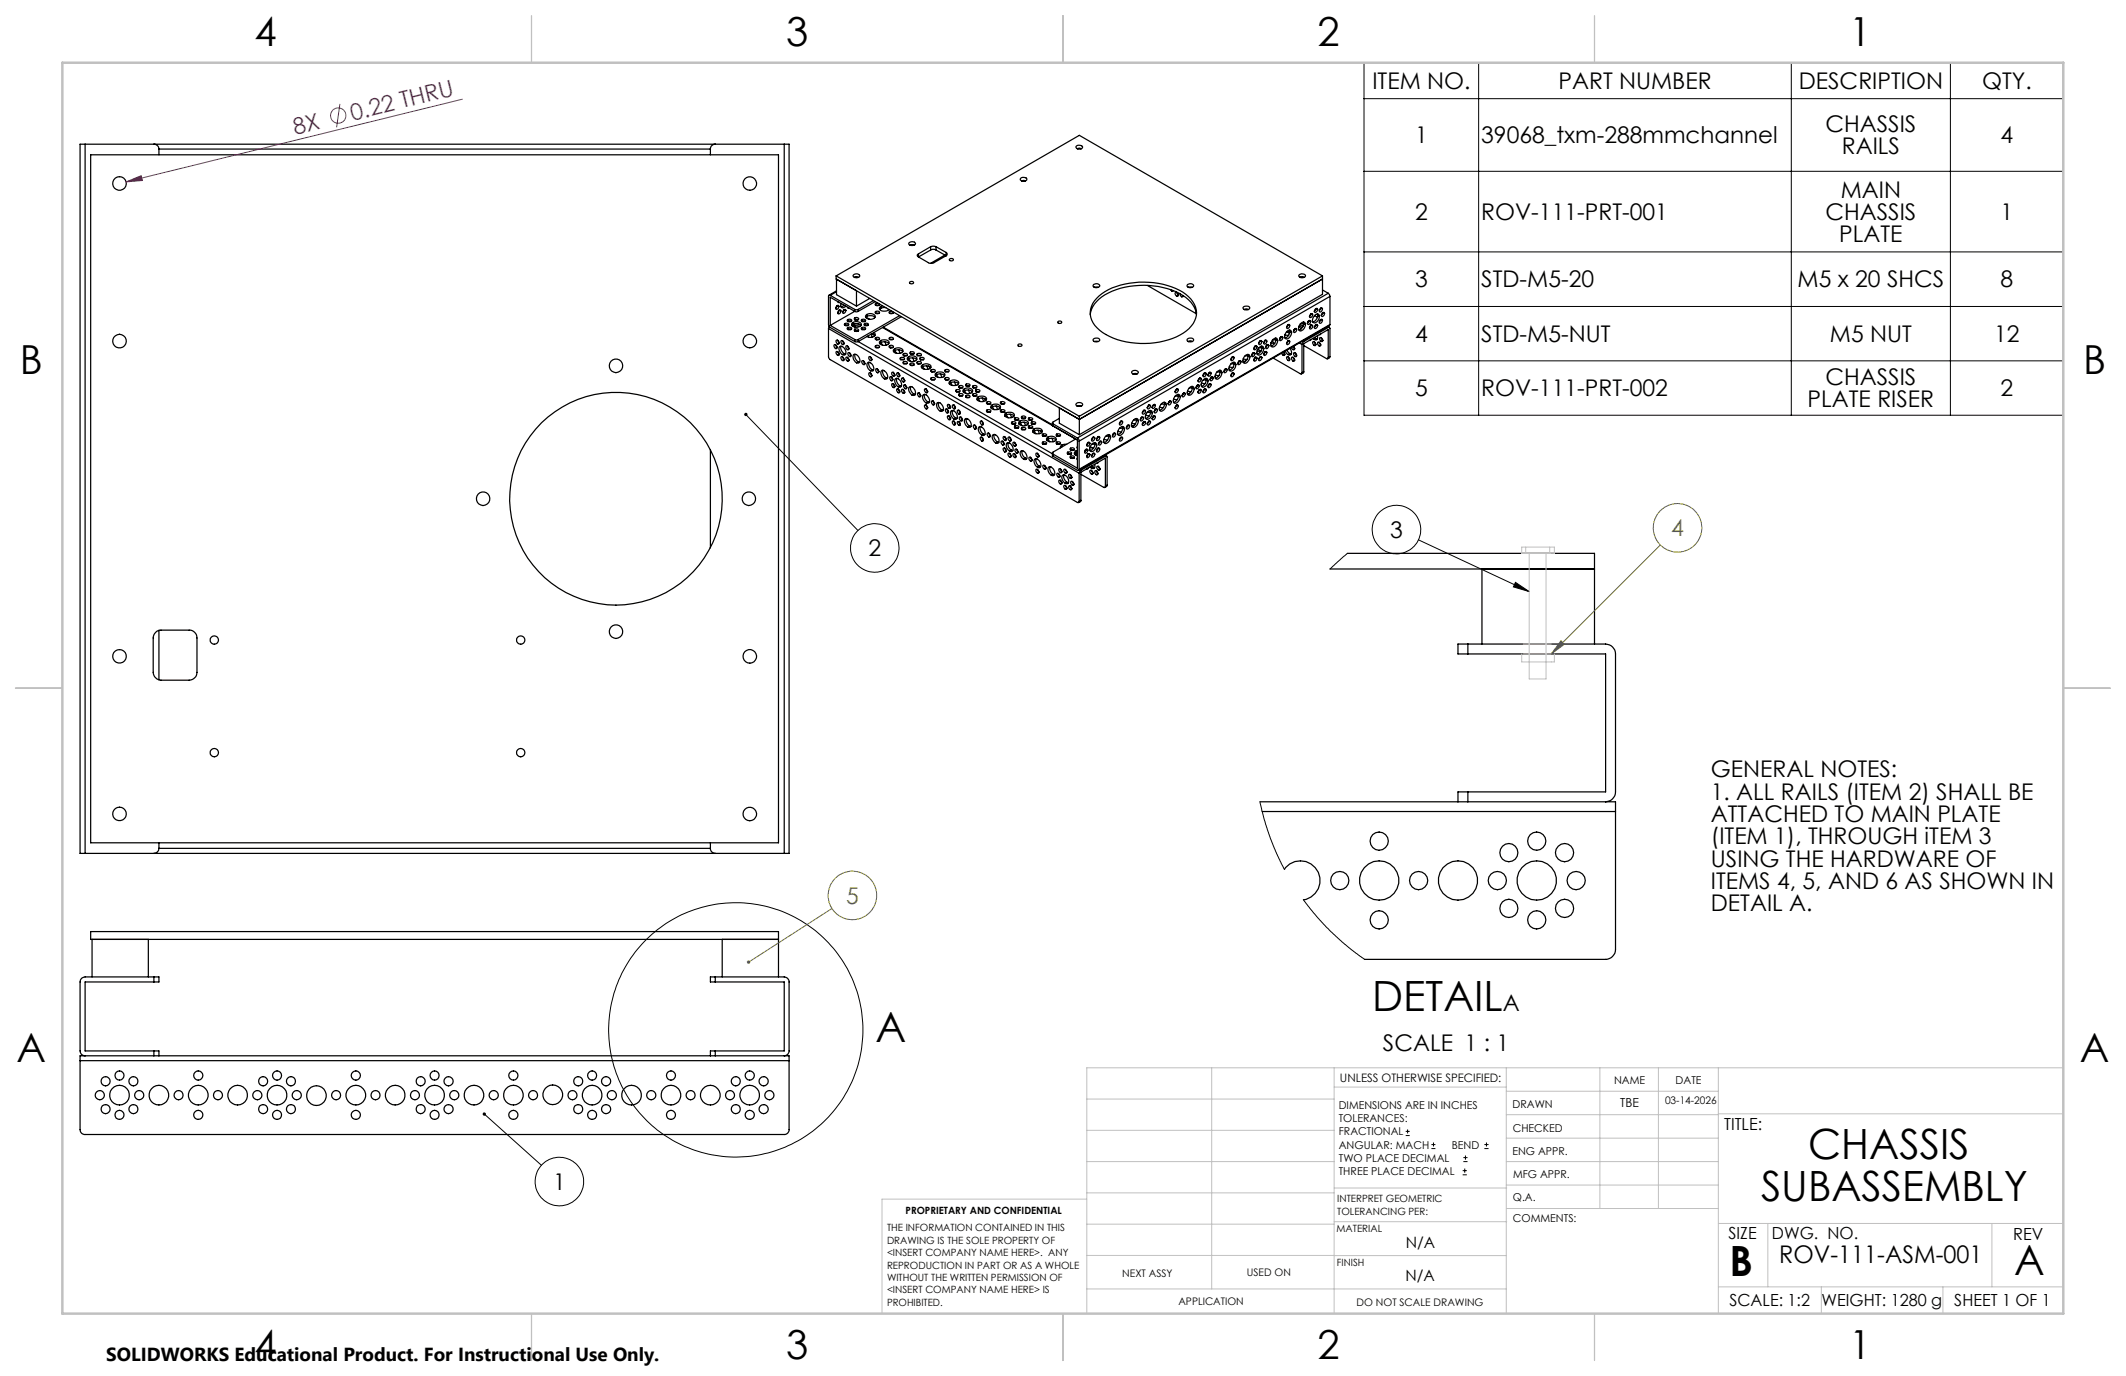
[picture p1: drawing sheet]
<svg xmlns="http://www.w3.org/2000/svg" width="432mm" height="279mm" viewBox="0 0 432 279" stroke-linecap="round" stroke-linejoin="round" font-family="sans-serif">
<defs><g id="words">
<g font-size="8.5">
<text x="278.7" y="205.3">DETAIL</text>
<text x="177.8" y="211.5">A</text>
<text x="367.2" y="235.4">CHASSIS</text>
<text x="357.7" y="243.8">SUBASSEMBLY</text>
<text x="351.3" y="259">B</text>
<text x="409.1" y="258.9">A</text>
</g>
<g font-size="8.1">
<text x="51.7" y="9.3">4</text>
<text x="159.7" y="9.3">3</text>
<text x="267.6" y="9.3">2</text>
<text x="375.6" y="9.3">1</text>
<text x="4" y="76">B</text>
<text x="423.1" y="76">B</text>
<text x="3.3" y="215.7">A</text>
<text x="422.4" y="215.7">A</text>
<text x="51.7" y="276">4</text>
<text x="159.7" y="276">3</text>
<text x="267.6" y="276">2</text>
<text x="375.6" y="276">1</text>
</g>
<text font-size="4.9" x="361.4" y="256.5">ROV-111-ASM-001</text>
<g font-size="4.7">
<text x="278.7" y="18">ITEM NO.</text>
<text x="316.5" y="18">PART NUMBER</text>
<text x="365.3" y="18">DESCRIPTION</text>
<text x="402.6" y="18">QTY.</text>
<text x="287.4" y="29.1">1</text>
<text x="300.9" y="29.1">39068_txm-288mmchannel</text>
<text x="370.8" y="26.8">CHASSIS</text>
<text x="406.3" y="29.1">4</text>
<text x="374.1" y="31.3">RAILS</text>
<text x="373.9" y="40.1">MAIN</text>
<text x="287.4" y="44.6">2</text>
<text x="300.9" y="44.6">ROV-111-PRT-001</text>
<text x="370.8" y="44.6">CHASSIS</text>
<text x="406.3" y="44.6">1</text>
<text x="373.6" y="49.2">PLATE</text>
<text x="287.4" y="58.4">3</text>
<text x="300.9" y="58.4">STD-M5-20</text>
<text x="365.1" y="58.4">M5 x 20 SHCS</text>
<text x="406.3" y="58.4">8</text>
<text x="287.4" y="69.4">4</text>
<text x="300.9" y="69.4">STD-M5-NUT</text>
<text x="371.7" y="69.4">M5 NUT</text>
<text x="405" y="69.4">12</text>
<text x="287.4" y="80.5">5</text>
<text x="300.9" y="80.5">ROV-111-PRT-002</text>
<text x="367.1" y="82.7">PLATE RISER</text>
<text x="370.8" y="78.2">CHASSIS</text>
<text x="406.3" y="80.5">2</text>
<text x="176.4" y="112.9">2</text>
<text x="282.4" y="109.2">3</text>
<text x="347.5" y="157.9">GENERAL NOTES:</text>
<text x="347.5" y="162.4">1. ALL RAILS (ITEM 2) SHALL BE</text>
<text x="347.5" y="166.9">ATTACHED TO MAIN PLATE</text>
<text x="347.5" y="171.4">(ITEM 1), THROUGH iTEM 3</text>
<text x="347.5" y="176">USING THE HARDWARE OF</text>
<text x="347.5" y="180.5">ITEMS 4, 5, AND 6 AS SHOWN IN</text>
<text x="347.5" y="185">DETAIL A.</text>
<text x="305.2" y="205.3">A</text>
<text x="280.9" y="213.5">SCALE 1 : 1</text>
<text x="112.3" y="241.6">1</text>
</g>
<g font-size="4.7" fill="#a0006e">
<text x="60" y="27.4" transform="rotate(-14 60 27.4)">8X</text>
<text x="71.6" y="24.5" transform="rotate(-14 71.6 24.5)">0.22 THRU</text>
</g>
<g font-size="4.7" fill="#808000">
<text x="339.4" y="108.8">4</text>
<text x="171.9" y="183.5">5</text>
</g>
<text font-size="3.8" x="21.6" y="276.3">SOLIDWORKS Educational Product. For Instructional Use Only.</text>
<g font-size="3.4">
<text x="350.2" y="229.5">TITLE:</text>
<text x="351.1" y="251.6">SIZE</text>
<text x="359.9" y="251.6">DWG. NO.</text>
<text x="408.9" y="251.7">REV</text>
<text x="351.2" y="265.2">SCALE: 1:2</text>
<text x="370" y="265.2">WEIGHT: 1280 g</text>
<text x="396.9" y="265.2">SHEET 1 OF 1</text>
</g>
<g font-size="3.2">
<text x="285.5" y="253.3">N/A</text>
<text x="285.5" y="260.1">N/A</text>
</g>
<text font-size="2.5" x="329.1" y="224.8">TBE</text>
<text font-size="2.4" x="272.2" y="219.7">UNLESS OTHERWISE SPECIFIED:</text>
<g font-size="2.2">
<text x="327.8" y="220.1">NAME</text>
<text x="340.3" y="220.2">DATE</text>
<text x="271.9" y="225.3">DIMENSIONS ARE IN INCHES</text>
<text x="271.9" y="227.9">TOLERANCES:</text>
<text x="307.2" y="224.9">DRAWN</text>
<text x="271.9" y="230.6">FRACTIONAL</text>
<text x="271.9" y="233.2">ANGULAR: MACH</text>
<text x="294.9" y="233.2">BEND</text>
<text x="307.3" y="229.8">CHECKED</text>
<text x="271.9" y="235.9">TWO PLACE DECIMAL</text>
<text x="271.9" y="238.5">THREE PLACE DECIMAL</text>
<text x="307.2" y="234.4">ENG APPR.</text>
<text x="307.3" y="239.2">MFG APPR.</text>
<text x="307.3" y="243.9">Q.A.</text>
<text x="307.3" y="248.1">COMMENTS:</text>
</g>
<g font-size="2.1">
<text x="338.2" y="224.2">03-14-2026</text>
<text x="227.9" y="259.2">NEXT ASSY</text>
<text x="253.3" y="259.2">USED ON</text>
<text x="239.3" y="265">APPLICATION</text>
<text x="275.5" y="265.1">DO NOT SCALE DRAWING</text>
</g>
<g font-size="2">
<text x="271.6" y="244.1">INTERPRET GEOMETRIC</text>
<text x="180.2" y="250">THE INFORMATION CONTAINED IN THIS</text>
<text x="183.9" y="246.4">PROPRIETARY AND CONFIDENTIAL</text>
<text x="271.5" y="250.2">MATERIAL</text>
<text x="271.6" y="246.6">TOLERANCING PER:</text>
<text x="180.2" y="252.5">DRAWING IS THE SOLE PROPERTY OF</text>
<text x="180.2" y="255.1">&lt;INSERT COMPANY NAME HERE&gt;. ANY</text>
<text x="180.2" y="257.6">REPRODUCTION IN PART OR AS A WHOLE</text>
<text x="271.5" y="257">FINISH</text>
<text x="180.2" y="260.1">WITHOUT THE WRITTEN PERMISSION OF</text>
<text x="180.2" y="262.6">&lt;INSERT COMPANY NAME HERE&gt; IS</text>
<text x="180.2" y="265.2">PROHIBITED.</text>
</g>
</g></defs>
<g fill="none" stroke="#000" stroke-width=".25">
<path d="M17.3 29.3h-1v144h1M17.3 29.3v144M17.3 29.3h142M18.4 31.4h139.7v139.7h-139.7zM31.3 29.3a1.02 1.02 0 0 1 1 1M32.3 30.3v1.1M32.3 30.3h112M144.3 30.3v1.1M145.3 29.3a.96 .96 0 0 0-1 1M159.3 29.3h1v144h-1M159.3 29.3v144M207.4 36.1l.5-.1a.47 .47 0 0 1 .6 .5 .76 .76 0 0 1-1.3-.2z"/>
<path d="M207.5 36.7h.8zM218.6 29.7a.74 .74 0 0 1 1.3 .3 .78 .78 0 0 1-1.4-.2zM218.8 30.2h.8zM168.6 60a.21 .21 0 0 0-.2-.1 .21 .21 0 0 0-.1 .3l.1 6.1 5.2 3.1M168.6 60l5 2.8M169.8 56l49.4-28.5 49.4 28.5M169.8 56l49.4 28.5M169.8 56v.7l49.4 28.5M169.9 59.1l-1.5 .8M169.9 56.7l4.1 2.3v3.2l-4.1-2.4zM169.9 59.2l-1.3 .8M173.4 55.8a.7 .7 0 0 1 .7-.2 .7 .7 0 0 1 .5 .5 .82 .82 0 0 1-1.4-.1z"/>
<path d="M173.5 56.3h.8zM184.6 49.3a.73 .73 0 0 1 .8-.2 .73 .73 0 0 1 .5 .5 .82 .82 0 0 1-1.3-.2zM184.7 57.3a.38 .38 0 0 1 .5-.2 .38 .38 0 0 1 .3 .5h-.6zM184.9 49.8l.4-.1 .4 .1zM186.5 51.5a.33 .33 0 0 0-.2 .4 .33 .33 0 0 0 .2 .3M186.5 51.5v.7M189 50.1l.4-.1 .7 .1M189 50.8l.4-.2 .7 .2M189 50.1l-2.5 1.4M189 50.1v.7M189 50.8l-2.5 1.4M190.1 50.1l2.1 1.2"/>
<path d="M190.1 50.1v.7M190.1 50.8l2.1 1.1M191.9 51.8l-2.9 1.7M192.2 51.9l-2.9 1.6-.6-.1-2.2-1.2M192.2 51.3a.37 .37 0 0 1 .2 .3 .37 .37 0 0 1-.2 .3M192.2 51.3v.6M192.8 52.6a.45 .45 0 0 1 .5-.1 .45 .45 0 0 1 .3 .3 .45 .45 0 0 1-.4 .2 .45 .45 0 0 1-.4-.4zM222.1 57.7l.7-.1 .5 .3a.73 .73 0 0 1-.6 .5 .73 .73 0 0 1-.7-.4zM222.3 58.3h.8M233 58l10 5.7M237.7 58.8l.3 .3M238.2 59l-.2 .1"/>
<path d="M238.3 59l-.3 .1M238.7 59.4a.43 .43 0 0 1 .5 .2 .43 .43 0 0 1-.1 .6l-.3-.3zM239 59.4l.3 .5-.3 .2M239.7 59.7v.3l.3 .3M241.2 57.7l.7-.1 .4 .2a.31 .31 0 0 1-.1 .5l-.5 .1-.4-.1-.2-.3zM241.4 58.3h.7M263.8 55.9a.82 .82 0 0 1 1.3 .2 .74 .74 0 0 1-.7 .3 .74 .74 0 0 1-.6-.5zM264.1 56.3h.8M268.6 56.7l-49.4 28.5M268.6 56v3.8l-49.4 28.5M268.6 56l-49.4 28.5M268.6 58.9l1.2 .6"/>
<path d="M269.8 59.5l.3 .7M269.8 59.5l-51 29.4M168.3 66.7v5.8l.3 .5 50.2 29h.3l.1-.2M168.3 66.7l50.9 29.4M168.4 66.3l-.1 .4M168.6 66.1l5 2.8M169.4 70.1a.43 .43 0 0 1 .5 .1 .43 .43 0 0 1-.1 .6l-.3-.3zM169.7 70l.3 .5M169.9 69.1a.46 .46 0 0 1 .5 .3 .46 .46 0 0 1-.1 .5l-.4-.3-.1-.3zM169.9 71.4a.47 .47 0 0 1 .5 .2 .47 .47 0 0 1-.1 .6l-.5-.4zM170 70.6l-.3 .2M170.1 61.2l.3 .2"/>
<path d="M170.1 69.1l.3 .5-.3 .2M170.1 71.4l.3 .5-.3 .2M170.4 62.2l-.1-.2-.3 .1-.3 .5M170.4 62.2l-.4 .6h-.2l-.1-.2M170.4 62.2l-.4-.1-.3 .5M170.4 63l-.3 .5M170.5 63l.3 .1M170.5 70.4a1.15 1.15 0 0 1 1.2 1.6 1.1 1.1 0 0 1-1.3-1.4zM170.8 63.1l-.1-.2-.2 .1-.4 .5M170.8 63.1l-.3 .6h-.2l-.2-.2M170.8 61.6a.55 .55 0 0 0 .2 .9 .55 .55 0 0 0 .8-.3M170.8 70.3l.1 .9 .5 .6"/>
<path d="M170.9 69.1a.49 .49 0 0 1 .5 .3 .49 .49 0 0 1-.2 .6l-.3-.3-.1-.3zM171.1 72.5l-.2-.1-.1 .2 .3 .6M171.1 72.5l.3 .5-.1 .2h-.2M171.1 69.2l.3 .5M171.1 72.5l.3 .5M171.4 62l-.6 .3M171.4 71.8l.4 .1M171.4 71.8l-.3 .2M171.4 69.7l-.3 .3M171.4 73l-.3 .2M171.6 65.7l.3-.1 .5 .2a.43 .43 0 0 1-.5 .3 .43 .43 0 0 1-.4-.3zM171.6 65.7v.4h.6"/>
<path d="M171.8 63l-.1-.2-.3 .1-.3 .5M171.8 63l-.4 .6h-.2l-.1-.2M171.8 63l-.4-.1-.3 .5M171.9 70.2a.49 .49 0 0 1 .4 .3 .49 .49 0 0 1-.1 .5l-.3-.2zM172.1 66.6a.49 .49 0 0 1 .5-.2 .49 .49 0 0 1 .4 .4 .5 .5 0 0 1-.5 .2 .5 .5 0 0 1-.4-.4zM172.1 72.6h-.3l.1 .5 .2 .2M172.1 72.6l.3 .5-.1 .2h-.2M172.2 62.4v.2h.2M172.2 70.3l.2 .5-.3 .2M172.2 72.6l.2 .5-.3 .2M172.2 64.9h.7l.1 .2-.1 .2M172.2 64.9l-.2 .2 .2 .2h.7"/>
<path d="M172.2 64.9v.4M172.2 66.5v.4M172.2 66.9h.6M172.2 65.3h.6M172.5 71.6h-.2l-.1 .2 .3 .6M172.5 71.6l.4 .6-.1 .2h-.3M172.5 71.6l.4 .6-.4 .2M173 66.1a1.39 1.39 0 0 1 1.9 0M173.2 65.5a1.12 1.12 0 0 1 1.7 .5l-.2 .3M173.2 65.5a.48 .48 0 0 0-.2 .5 .48 .48 0 0 0 .5 .4l.6 .1 .6-.2M173.2 65.5v.8l.6-.2 .9 .2M173.4 72a1.15 1.15 0 0 1 1.1 1.6 1.08 1.08 0 0 1-1.2-1.4z"/>
<path d="M173.5 64.6a.47 .47 0 0 1 .5-.2 .47 .47 0 0 1 .4 .4 .47 .47 0 0 1-.5 .2 .47 .47 0 0 1-.4-.4zM173.6 62.8h.7M173.6 63.2l.2 .1 .5-.1M173.6 68.9l.2 .1 .5-.1M173.6 66.9l.5-.1 .3 .2a.43 .43 0 0 1-.4 .3 .43 .43 0 0 1-.5-.3zM173.6 69.4h.7M173.6 62.8v.4M173.6 64.6v.3M173.6 66.1v.3M173.6 66.9v.3M173.6 68.9v.5M173.6 63.2l-5-2.8v5.7"/>
<path d="M173.6 63.2l-5 2.9M173.6 67.2h.6M173.6 64.9h.6M173.6 71.9l.1 .9 .6 .6M174.3 73.4l.3 .1M174.3 62.8v.4M174.3 68.9v.5M174.3 73.4l-.3 .3M174.3 69.4l39.4 22.7M175 66.5l.4-.1 .4 .2a.43 .43 0 0 1-.4 .4 .43 .43 0 0 1-.5-.4zM175 64.9l.4-.1 .4 .2a.43 .43 0 0 1-.4 .3 .43 .43 0 0 1-.5-.3zM175 64.9v.4h.6"/>
<path d="M175 66.5v.4M175 66.9h.6M175.4 73.3l-.3-.1-.1 .2 .4 .6M175.4 73.3l.3 .5-.1 .2h-.2M175.4 73.3l.3 .5M175.5 65.8a.47 .47 0 0 1 .5-.2 .47 .47 0 0 1 .4 .4 .47 .47 0 0 1-.5 .2 .47 .47 0 0 1-.4-.4zM175.6 65.7v.4h.6M175.7 73.8l-.3 .2M175.9 64a1.15 1.15 0 0 1 1.9 .3 1.12 1.12 0 0 1-2-.1zM175.9 64.4l.7 .4M176.1 64.2l-.3 .3M176.1 64.2l1.1-.1 .5 .4"/>
<path d="M176.1 63.9v.3M176.2 73.7a1.09 1.09 0 0 1 1.2 1.4 .62 .62 0 0 1-.6 .2 .62 .62 0 0 1-.4-.4l-.3-.9zM176.3 68.2l.2 .3M176.5 73.6l.1 .8 .5 .7M176.5 75.7a.46 .46 0 0 1 .5 .3 .46 .46 0 0 1-.1 .5l-.4-.3zM176.5 72.4a.47 .47 0 0 1 .5 .3 .47 .47 0 0 1-.1 .5l-.4-.4zM176.6 60.6l-2.6 1.6M176.8 72.5l.3 .5M176.8 75.7l.3 .5M176.9 67.8l.2 .7M177 67.8l.7 .3M177.1 73l-.3 .2"/>
<path d="M177.1 76.3l-.3 .2M177.1 75.1l.3 .1M177.1 75.1l-.3 .2M177.3 67.8l.1 .1M177.4 61l-3.1 1.8M177.4 67.9l.2 .1M177.4 67.9h.1M177.5 67.5a.48 .48 0 0 1 .3 .6 .48 .48 0 0 1-.6 .3l-.6 .1-.5-.2M177.8 63.3a.47 .47 0 0 1 .5-.2 .47 .47 0 0 1 .3 .4 .47 .47 0 0 1-.5 .2 .47 .47 0 0 1-.3-.4zM177.8 70.3a.47 .47 0 0 1 .5-.2 .47 .47 0 0 1 .3 .4 .47 .47 0 0 1-.5 .2 .47 .47 0 0 1-.3-.4zM177.8 68.7a.47 .47 0 0 1 .5-.2 .47 .47 0 0 1 .3 .4 .47 .47 0 0 1-.5 .1 .47 .47 0 0 1-.3-.3zM177.8 61.2l-3.5 2"/>
<path d="M177.9 61.6l-.1 .1a.45 .45 0 0 0 .4 .4 .45 .45 0 0 0 .4-.4M177.9 63.3v.3h.6M177.9 61.6v.4h.6M177.9 70.2v.4h.6M177.9 68.5v.4h.6M177.9 74.9a.49 .49 0 0 1 .5 .3 .49 .49 0 0 1-.1 .5l-.4-.3zM178 68.9v.1M178.1 68.9l.1 .1M178.2 74.9l.3 .5M178.3 61.6h-.4M178.5 75.5l-.3 .2M178.7 69.3a1.36 1.36 0 0 1 1.9 .2 1.06 1.06 0 0 1-1 .6 1.06 1.06 0 0 1-1-.6z"/>
<path d="M178.9 62.2a.48 .48 0 0 0-.3 .6 .48 .48 0 0 0 .5 .3h1l.4-.3M178.9 62.6l-.3 .2M178.9 69.6l-.3 .2M178.9 69.6l.8-.2 .8 .4M178.9 62.2v.4M178.9 69.1v.5M179 69.5l.3 .6M179 75.3a.95 .95 0 0 1 1.3 .9 .53 .53 0 0 1-.5 .8 1.34 1.34 0 0 1-.8-1.7zM179.2 62.1l-.3 .1M179.2 66.5l39.6 22.9v5.7l-4.9-2.9M179.3 75.2l.1 .8 .6 .7M179.4 66.4l34.3 19.9"/>
<path d="M179.7 69.4l.3 .7M179.9 62.5l-1 .1M180 76.7l.2 .1M180 76.7l-.4 .2M180.7 63.3l-.1 .1 .1 .2h.6M180.7 63.3v.3h.6M180.7 68.5l-.1 .3 .1 .1h.6M180.7 68.5h.6l.2 .3-.2 .1M180.7 70.2l-.1 .2 .1 .2 .3 .1 .3-.1M180.7 70.2l.3-.1 .3 .1 .2 .2-.2 .2M180.7 70.2v.4h.6M180.7 68.5v.4h.6"/>
<path d="M180.7 76.6a.43 .43 0 0 1 .6 .2 .43 .43 0 0 1-.1 .5l-.4-.3zM180.8 70.6h.1M180.9 70.5l.1 .1M181 76.6l.3 .5-.3 .2M181.1 63.2l-.4 .1M181.2 75.6a.46 .46 0 0 1 .5 .3 .46 .46 0 0 1-.2 .5l-.3-.3zM181.2 77.9a.49 .49 0 0 1 .5 .3 .49 .49 0 0 1-.2 .5l-.4-.4zM181.5 63.4l-.2 .2M181.5 75.6l.3 .6-.4 .2M181.5 77.9l.3 .6M181.5 70.9a1.14 1.14 0 0 1 1.9 .4 1.27 1.27 0 0 1-2 0zM181.7 71.2l-.2 .2"/>
<path d="M181.7 71.2l.9-.2 .8 .4M181.7 70.8v.4M181.8 78.5l-.4 .2M181.8 71.2l.3 .6M181.9 76.9a1.07 1.07 0 0 1 1 .5 1.07 1.07 0 0 1-.1 1.2 1.24 1.24 0 0 1-.9-1.7zM182.1 75.8a.43 .43 0 0 1 .6 .2 .43 .43 0 0 1-.1 .5l-.4-.3zM182.1 76.8l.1 .9 .6 .7M182.4 79h-.2l-.1 .2 .3 .5M182.4 79l.3 .4v.3h-.3M182.5 75.7l.2 .5M182.5 79l.2 .5M182.5 71l.3 .7"/>
<path d="M182.7 64.1l-8.4 4.8M182.7 76.3l-.3 .2M182.7 79.6l-.3 .1M182.8 78.4h.3M182.8 78.4l-.4 .1M182.8 72.7a.49 .49 0 0 1 .5-.2 .49 .49 0 0 1 .4 .4 .5 .5 0 0 1-.5 .2 .5 .5 0 0 1-.4-.4zM182.9 72.6v.4M183 73h.6M183.1 64.3l-8.8 5.1M183.1 76.8a.43 .43 0 0 1 .6 .2 .43 .43 0 0 1-.1 .6l-.4-.3zM183.4 79.1h-.2l-.1 .2 .3 .5M183.4 79.1l.4 .6-.1 .2-.3-.1"/>
<path d="M183.4 76.8l.4 .5M183.4 79.1l.4 .5M183.5 73.4l-.1 .3 .1 .1h.7M183.5 73.4h.7l.1 .3-.1 .1M183.5 71.8l-.1 .2 .1 .2h.7M183.5 71.8h.7l.1 .2-.1 .2M183.5 71.8v.4M183.5 73.4v.4M183.6 78.2a.43 .43 0 0 1 .5 .2 .43 .43 0 0 1-.1 .6l-.4-.3zM183.6 73.8h.5M183.6 72.2h.5M183.6 72.2h.1"/>
<path d="M183.8 72.1v.2M183.8 77.3l-.4 .2M183.8 79.7l-.4 .1M183.9 78.2l.2 .5M184.2 78.7l-.4 .2M184.4 72.6a1.26 1.26 0 0 1 1.8 .1 .96 .96 0 0 1-1.4 .6 .51 .51 0 0 1-.4-.7zM184.5 72.8l-.2 .2M184.5 72.8l1.2-.1 .5 .3M184.5 72.4v.4M184.6 72.8l.3 .6M184.7 78.6a1.08 1.08 0 0 1 1.2 1.4l-.1 .2a1.15 1.15 0 0 1-1.2-1.5zM184.8 73.9a.47 .47 0 0 1 .5-.2 .47 .47 0 0 1 .4 .4 .47 .47 0 0 1-.5 .2 .47 .47 0 0 1-.4-.4z"/>
<path d="M184.9 71.5l.3-.1 .5 .2a.43 .43 0 0 1-.5 .3 .43 .43 0 0 1-.4-.3zM184.9 71.5v.4M184.9 73.8v.4M185 78.5v.8l.6 .7M185 74.2h.6M185 71.9h.6M185.3 72.7l.3 .7M186.2 71.9a.5 .5 0 0 1 .5-.2 .5 .5 0 0 1 .4 .4 .49 .49 0 0 1-.5 .2 .49 .49 0 0 1-.4-.4zM186.2 73.6a.51 .51 0 0 1 .9 .1 .48 .48 0 0 1-.5 .3 .48 .48 0 0 1-.4-.4zM186.3 73.4l.1 .4h.6M186.3 71.8l.1 .4h.6M186.4 79.8a.49 .49 0 0 1 .5 .3 .49 .49 0 0 1-.1 .5l-.4-.4z"/>
<path d="M186.4 73.8l.1 .1M186.6 73.8v.1M186.7 79.8l.3 .5M186.9 72.6l-.1 .2 .1 .2h.7M186.9 72.6h.7l.1 .2-.1 .2M186.9 72.6v.4M187 73h.6M187 73v.1M187.2 74.2a1.26 1.26 0 0 1 1.9 .2 .94 .94 0 0 1-1.4 .6 .58 .58 0 0 1-.6-.6zM187.4 74.4l-.2 .2M187.4 74.4l1.2-.1 .5 .3M187.4 74v.4"/>
<path d="M187.4 73l.1 .1M187.4 74.4l.3 .6M188.1 79h-.2l-.2 .2 .4 .5M188.1 79l.3 .6-.1 .2-.2-.1M188.1 79l.3 .5M188.2 74.3l.2 .7M188.4 79.6l-.3 .1M188.6 74.3l.1 .2M188.7 74.5h.2M188.8 74.4l-.1 .1M189.1 76.8a.49 .49 0 0 1 .5-.2 .49 .49 0 0 1 .3 .4 .5 .5 0 0 1-.5 .2 .5 .5 0 0 1-.3-.4zM189.1 75.2a.49 .49 0 0 1 .5-.2 .49 .49 0 0 1 .3 .4 .5 .5 0 0 1-.5 .2 .5 .5 0 0 1-.3-.4z"/>
<path d="M189.2 75.1v.4M189.2 76.7v.4M189.2 77.1h.6M189.2 75.5h.6M189.3 75.5h.1M189.4 75.4v.1M190 75.8a1.35 1.35 0 0 1 1.9 .2 1.12 1.12 0 0 1-2 .2zM190.2 76.1l-.2 .2M190.2 76.1l.9-.2 .7 .4M190.2 75.7v.4M190.3 76.1l.3 .5M191 75.9l.3 .7"/>
<path d="M191.9 75.2a.47 .47 0 0 1 .5-.2 .47 .47 0 0 1 .4 .4 .47 .47 0 0 1-.5 .2 .47 .47 0 0 1-.4-.4zM191.9 76.8a.47 .47 0 0 1 .5-.2 .47 .47 0 0 1 .4 .4 .47 .47 0 0 1-.5 .2 .47 .47 0 0 1-.4-.4zM192 77.1h.6M192 75.5h.6M192 75.1v.4M192 76.7v.4M192.1 77.1l.1 .1M192.2 77l.1 .2M192.9 77.5a1.15 1.15 0 0 1 1.8 .3 1.28 1.28 0 0 1-1.9 0zM193 77.7l-.2 .2M193 77.7l1.2-.1 .5 .3M193 77.3v.4"/>
<path d="M193.1 77.7l.3 .6M193.9 77.6l.2 .7M194.1 79.3a.48 .48 0 0 1 .5-.2 .48 .48 0 0 1 .4 .3 .48 .48 0 0 1-.5 .2 .48 .48 0 0 1-.4-.3zM194.2 79.2v.4M194.3 79.6h.6M194.7 78.4a.47 .47 0 0 1 .5-.2 .47 .47 0 0 1 .4 .4 .47 .47 0 0 1-.5 .2 .47 .47 0 0 1-.4-.4zM194.8 80v.4h.6M194.8 78.4v.3h.6M194.9 78.7l.1 .1M195.1 78.7v.1M195.7 79.1a1.15 1.15 0 0 1 1.9 .3 1.12 1.12 0 0 1-2-.1zM195.9 79.4l-.2 .2"/>
<path d="M195.9 79.4l.8-.2 .8 .4M195.9 79v.4M195.9 79.3l.4 .6M196.3 78l.3-.1 .4 .2a.43 .43 0 0 1-.4 .4 .43 .43 0 0 1-.5-.4zM196.3 78v.4M196.3 78.4h.5M196.7 79.2l.2 .7M197.7 78.4l-.2 .1 .2 .2h.6M197.7 78.4h.6l.1 .1-.1 .2M197.7 80l-.2 .2 .2 .2h.6M197.7 80h.6l.1 .2-.1 .2M197.7 80v.4h.6"/>
<path d="M197.7 78.4v.3h.6M198.2 79.2l.4-.1 .4 .2a.43 .43 0 0 1-.4 .3 .43 .43 0 0 1-.4-.3zM198.2 79.2v.4M198.4 79.5v.1M198.8 79.5v.1M198.9 79.6h-.6M206.8 70a.38 .38 0 0 1 .4-.2 .38 .38 0 0 1 .3 .5h-.7zM214.8 65.3a.38 .38 0 0 1 .5-.2 .38 .38 0 0 1 .2 .5h-.6zM221.4 63.9a6.4 6.4 0 0 1 4.5-4.8 16.6 16.6 0 0 1 14.9 1.3 5.2 5.2 0 0 1 2.2 3.5M222 68.9a.82 .82 0 0 1 1.4 .2 .82 .82 0 0 1-1.4-.1zM222.3 69.4h.8M222.7 60.6a13.7 13.7 0 0 1 10.6-3.3 12.8 12.8 0 0 1 8.6 3.4 4 4 0 0 1-.4 6 15.2 15.2 0 0 1-11.8 2.9 10.9 10.9 0 0 1-7.7-4.1 3.9 3.9 0 0 1 .7-4.9z"/>
<path d="M229.9 75.5a.8 .8 0 0 1 1.3 .2 .87 .87 0 0 1-1.4-.1zM230.1 75.9h.8M238.9 79.1l.2-.1a.43 .43 0 0 1 .1 .5 .43 .43 0 0 1-.5 .2zM239 79l-.3 .5M239 79l.3 .2M240 60.3l.3-.3-.1 .3zM240.3 79.9l.2-.1a.43 .43 0 0 1 .1 .5 .43 .43 0 0 1-.5 .2zM240.3 79.9h.1M240.4 79.8l-.3 .5M240.4 79.8l.3 .2M241.1 68.9a.78 .78 0 0 1 1.3 .2 .79 .79 0 0 1-1.3-.1zM241.2 79.4l.7 .1"/>
<path d="M241.4 69.4h.7M241.5 78.8h.7M241.5 79.9l-.1 .1M241.5 79.9h.1M241.6 78.7a.52 .52 0 0 1 .9 0 1.31 1.31 0 0 1-1.1 1.6 .96 .96 0 0 1 .2-1.6zM241.6 79.9h-.1M242.1 78.5l.1 .2M242.2 78.7l-.3 .9-.7 .5M242.2 78.7l.3 .3M243 78.4h.2M243.1 78.3l.2-.2a.43 .43 0 0 1 .2 .6 .43 .43 0 0 1-.6 .1zM243.1 78.3h.1"/>
<path d="M243.3 79.5h.1M243.5 76.9l.3-.2a.43 .43 0 0 1 .1 .6 .43 .43 0 0 1-.6 .2zM243.5 79.2l.3-.2a.43 .43 0 0 1 .1 .6 .43 .43 0 0 1-.6 .2zM243.6 78.4l-.4-.2-.3 .5M243.6 79.2h.1M243.6 79.1l-.3 .5M243.6 76.8l-.3 .5M243.7 76.8l.3 .1M243.7 79.1l.3 .2M244 77.8l.8 .1M244.2 77.3l.5-.4a.48 .48 0 0 1 .6 .1 .48 .48 0 0 1 0 .6l-.4 .8a.52 .52 0 0 1-.8 .2 .52 .52 0 0 1-.1-.7zM244.3 77.2h.7"/>
<path d="M244.5 79.1l.3-.1a.44 .44 0 0 1 .1 .5 .44 .44 0 0 1-.6 .2zM244.5 75.8l.2-.1a.41 .41 0 0 1 .3 .5 .41 .41 0 0 1-.5 .3l-.2-.1zM244.6 75.7l-.3 .5M244.7 75.7l.3 .2M244.9 76.8l.1 .3M245 79.2l-.4-.2-.3 .5M245 77.1l-.3 .8-.4 .5h-.3M245 77.1l.4 .2M245.5 78l.3-.1a.43 .43 0 0 1 .1 .5 .43 .43 0 0 1-.5 .2zM245.6 75.6l-.3 .6M245.6 75.6l.4 .2M245.9 76.7l.1 .1"/>
<path d="M245.9 76.7h.1M246 75.8l-.1-.2h-.3l-.3 .6M246 75.8l-.4 .6h-.2l-.1-.2M246 78.1l-.4-.2-.3 .6M246 76.6l-.3 .4M246.1 76.5a.41 .41 0 0 1 .3 .5 .41 .41 0 0 1-.4 .3l-.3-.2zM246.1 76.5l.3 .2M246.8 76.1l.8 .2M247.2 75.5l.6 .1M247.3 75.4a.52 .52 0 0 1 .7-.2 .52 .52 0 0 1 .1 .8l-.4 .7a.49 .49 0 0 1-.5 .3 .49 .49 0 0 1-.4-.3v-.5zM247.8 75.2v.3M247.8 75.5l-.3 .8-.7 .5"/>
<path d="M247.8 75.5l.4 .2M248.7 75.1h.1M248.8 75l.2-.1a.43 .43 0 0 1 .1 .5 .43 .43 0 0 1-.5 .2zM248.8 75h-.1M248.9 74.9l-.3 .5M248.9 74.9l.3 .2M249.7 74.5l.7 .1M250 73.9h.6M250.1 73.8a.52 .52 0 0 1 .9 0 1.17 1.17 0 0 1-1.3 1.5l-.1-.7zM250.2 72.6l.2-.2a.43 .43 0 0 1 .1 .5 .43 .43 0 0 1-.5 .2zM250.3 75.7h.1a.43 .43 0 0 1 .1 .5 .43 .43 0 0 1-.5 .2v-.3zM250.3 75.7l-.3 .5"/>
<path d="M250.3 75.7l.3 .2M250.6 73.6v.2M250.6 72.6l-.3-.1-.3 .5M250.6 73.8l-.2 .9-.7 .5M250.6 73.8l.4 .2M251.5 73.5h.1M251.6 73.4h.1M251.6 73.4l.2-.2a.43 .43 0 0 1 .1 .6 .43 .43 0 0 1-.5 .2zM252.1 73.4l-.4-.1-.3 .5M252.5 72.8l.8 .2M252.6 62.3l.7-.1a.44 .44 0 0 1 .5 .4 .74 .74 0 0 1-.7 .3 .74 .74 0 0 1-.6-.5zM252.8 62.9h.7"/>
<path d="M252.8 73.4l-.1 .1M252.8 73.4h.1M252.9 72.3h.6M252.9 72.2l.3-.2a.45 .45 0 0 1 .4 0 .45 .45 0 0 1 .3 .5 1.08 1.08 0 0 1-1.3 1.2l-.2-.7zM253 73.3l-.2 .1M253.4 72l.1 .2M253.5 72.2l-.3 .9-.4 .4-.3 .1M253.5 72.2l.4 .3M254.4 71.8l.1 .1M254.4 71.8h.1M254.7 73h.1M254.8 72.6h.1"/>
<path d="M254.9 71.8l-.2-.2-.3 .1-.2 .5M254.9 71.8l-.3 .6h-.3l-.1-.2M254.9 71.8l-.4-.2-.3 .6M254.9 72.6h.1M255 72.6l-.4 .5M255 72.5l.3 .2M255.3 70.4l-.1-.2h-.2l-.4 .6M255.3 70.4l-.2 .5-.3 .1-.2-.2M255.3 72.7l-.1-.2h-.2l-.4 .6M255.3 72.7l-.3 .6h-.3l-.1-.2M255.3 71.2l.7 .2M255.3 70.4l-.3-.2-.4 .6"/>
<path d="M255.5 70.9l.6 .4M255.6 70.8l.2-.2a.49 .49 0 0 1 .4-.3 .49 .49 0 0 1 .4 .3 1.31 1.31 0 0 1-1 1.5 .9 .9 0 0 1 0-1.3zM255.7 70.7h.6M255.8 72.6l.3-.2a.43 .43 0 0 1 .1 .5 .43 .43 0 0 1-.5 .2zM255.8 69.3l.3-.2a.43 .43 0 0 1 .1 .6 .43 .43 0 0 1-.5 .2zM255.9 69.2l-.3 .5M256 69.2l.3 .2M256.3 70.3v.3M256.3 72.6l-.4-.1-.3 .5M256.3 70.6l-.1 .6-.4 .4-.5 .3M256.3 70.6l.4 .2M256.9 69.1l-.3 .5"/>
<path d="M256.9 71.4l-.3 .5M257 69.1l.3 .2M257 71.4l.3 .2M257.2 70.2h.1M257.2 70.1l.3-.1a.43 .43 0 0 1 .1 .5 .43 .43 0 0 1-.5 .2zM257.3 69.3l-.1-.2h-.2l-.4 .5M257.3 69.3l-.3 .5h-.2l-.2-.2M257.3 71.6l-.1-.2h-.2l-.4 .6M257.3 71.6l-.3 .5-.2 .1-.2-.2M257.4 70l-.3 .5M257.4 70.1h-.2M257.4 70l.3 .2"/>
<path d="M258.2 69.6l.7 .1M258.4 69l.3 .7M258.5 69h.7M258.6 72.7l5.5 3.2a.21 .21 0 0 0 .2 0 .21 .21 0 0 0 .1-.2M258.6 68.9a.52 .52 0 0 1 .7-.2 .52 .52 0 0 1 .2 .7l-.3 .6-.4 .4a.48 .48 0 0 1-.6-.1 .48 .48 0 0 1-.1-.6zM259.1 68.7l.1 .2M259.1 69h.1M259.2 68.9l-.3 .9-.7 .5M259.2 68.9l.3 .2M260 68.6h.1M260.1 68.5l.2-.2a.44 .44 0 0 1 .1 .6 .44 .44 0 0 1-.5 .2zM260.1 68.5h.1"/>
<path d="M260.2 68.4l-.3 .5M260.2 68.4l.3 .1M260.3 71.7l.3 .4M260.7 71.5l.2 .4-.3 .2M260.7 71.5l.2 .5-.1 .2-.2-.1M261 67.9l.7 .2M261 71.3l.6 .7M261.3 67.4h.7M261.3 72.5a.43 .43 0 0 1 .6 .2 .43 .43 0 0 1-.1 .5l-.4-.2zM261.4 71.1l.6 .7M261.4 67.4l.5 .3M261.4 67.3a.52 .52 0 0 1 .9 0 1.31 1.31 0 0 1-1.1 1.5 .96 .96 0 0 1 .2-1.5z"/>
<path d="M261.5 66l.3-.1a.43 .43 0 0 1 .1 .5 .43 .43 0 0 1-.6 .2zM261.6 69.2l-.3 .5M261.6 69.2l.2-.1a.43 .43 0 0 1 .1 .6 .43 .43 0 0 1-.6 .2v-.3zM261.6 69.2l.3 .2M261.7 72.5l.2 .5M261.9 67l.1 .3M261.9 66.1l-.3-.2-.3 .6M261.9 73l-.3 .2M262 71.8l.3 .1M262 67.3l-.3 .9-.7 .5M262 71.8l-.4 .2M262 67.3l.3 .2"/>
<path d="M262 70.7a.77 .77 0 0 1 .4 .8 .77 .77 0 0 1-.6 .6l-.2-.1M262.3 72.6a.43 .43 0 0 1 .6 .2 .43 .43 0 0 1-.2 .5l-.3-.2zM262.3 70.6l.3 .4M262.6 72.6l.4 .5-.4 .2M262.7 70.3l.3 .5-.4 .2M262.7 70.3l.3 .5-.1 .2h-.3M262.7 71.7a.43 .43 0 0 1 .6 .2 .43 .43 0 0 1-.1 .5l-.4-.3zM262.8 67h.2M262.9 66.9h.1M262.9 66.9l.3-.2a.43 .43 0 0 1 .1 .5 .43 .43 0 0 1-.6 .2zM263.1 71.6l.2 .6-.3 .2M263.3 66.9l-.3-.2-.3 .6"/>
<path d="M263.8 66.3l.7 .2M263.8 66.3v.1M263.9 69.6l.5 .4M264.1 65.8h.7M264.1 66.9l-.1 .1M264.1 66.9h.1M264.2 65.7l.2-.2a.48 .48 0 0 1 .7 0 .48 .48 0 0 1 0 .6l-.4 .9a.52 .52 0 0 1-.8 .2 .52 .52 0 0 1-.1-.8zM264.2 66.8l-.1 .1M264.4 70v5.7M264.5 66.1l.2 .2M264.6 69.3l.2 .1M264.7 66.1l-.9 .2"/>
<path d="M264.8 65.4v.3M264.8 69.4l-.4 .6M264.8 75.5v.2l-.5 .2M264.8 70.2l4.7 2.7 .3-.3M264.8 65.7l-.3 .8-.4 .4-.3 .1M264.8 75.5l-.4 .2M264.8 65.7l.3 .2M265.6 65.3h.2M265.7 65.2h.1M265.9 65.1l-.4 .6M265.9 65.1l.3 .2M266 66.4l.1 .1"/>
<path d="M266.2 66.1h.1M266.2 65.3l-.1-.2h-.2l-.4 .6M266.2 65.3l-.3 .6h-.3l-.1-.2M266.2 68.9v.2h-.2M266.2 63.7l-.2 .5M266.2 66l-.2 .5M266.2 66v.1M266.3 63.7h.1a.43 .43 0 0 1 .1 .5 .43 .43 0 0 1-.5 .2v-.3zM266.3 66a.41 .41 0 0 1 .3 .5 .41 .41 0 0 1-.4 .3l-.2-.2zM266.3 63.7l.3 .2M266.3 66l.3 .2M266.6 68.7l.3 .2"/>
<path d="M266.9 69.4l.4 .6-.1 .2-.3-.1M266.9 69.4h-.2l-.1 .2 .3 .5M266.9 69.4l.4 .5M267 68.5l.3 .3M267 64.1l.6 .3M267.1 64a.5 .5 0 0 1 .8 0 1.26 1.26 0 0 1-1 1.5 .79 .79 0 0 1 0-1.3zM267.2 66l.2-.1a.43 .43 0 0 1 .1 .5 .43 .43 0 0 1-.5 .2zM267.3 68.8h.3M267.3 62.7l.1-.1a.43 .43 0 0 1 .1 .6 .43 .43 0 0 1-.5 .2v-.4zM267.3 68.8l-.4 .1M267.3 70l-.4 .1M267.6 68.2v.1a.53 .53 0 0 1-.4 .7l-.3-.1"/>
<path d="M267.6 63.7v.4M267.6 62.8l-.3-.1-.4 .5M267.6 64.1l-.1 .5-.3 .5-.6 .3M267.6 66.1l-.3-.2-.4 .6M267.6 64.1l.4 .1M267.9 69.5l.4 .6-.2 .2-.2-.1M267.9 69.5h-.3v.3l.3 .4M268 69.5l.3 .5M268 68.6a.43 .43 0 0 1 .6 .2 .43 .43 0 0 1-.1 .6l-.4-.3zM268.1 62.7l.3-.2a.43 .43 0 0 1 .1 .6 .43 .43 0 0 1-.5 .2zM268.1 64.9l.3-.1a.43 .43 0 0 1 .1 .6 .43 .43 0 0 1-.5 .1zM268.3 67.8l-.3 .1"/>
<path d="M268.3 62.6l-.3 .5M268.3 64.9l-.3 .5M268.3 70.1l-.4 .1M268.3 62.5l.3 .2M268.3 64.9l.3 .2M268.4 68.6l.3 .5M268.6 63.6l.2-.2a.43 .43 0 0 1 .1 .6 .43 .43 0 0 1-.5 .2zM268.7 63.5l-.3 .5M268.7 69.1l-.4 .2M268.7 63.5l.3 .1M269.6 66.4l.2 .1M269.7 66.3l.3 .2"/>
<path d="M269.8 66.5a.21 .21 0 0 1 .2 0 .21 .21 0 0 1 .1 .2v5.7M269.8 66.5l-5 2.9M269.8 72.6v-5.7l-5 2.9v5.7M270.1 72.4l-.4 .4M270.1 65.9l-.1 .2-50.9 29.4M270.1 72.4l-.3 .2M270.1 60.2v5.7M270.1 60.2l-50.9 29.4M270.1 65.9l-50.9 29.4M144.3 91.3v19.9M185.6 80l.3 .1M185.6 80l-.4 .2"/>
<path d="M187 80.4l-.3 .1M187.5 80.2a1.1 1.1 0 0 1 1.3 1.4 .62 .62 0 0 1-.6 .3 .62 .62 0 0 1-.5-.5l-.3-.5zM187.8 80.1l.1 .8 .6 .7M188.1 82.2h-.2l-.2 .2 .4 .6M188.1 82.2l.3 .6-.1 .2h-.2M188.1 82.3l.3 .5-.3 .2M188.5 81.6l.2 .1M188.5 81.6l-.4 .2M189.5 81.4h-.2l-.1 .2 .3 .6M189.5 81.4l.3 .6-.1 .2h-.2M189.5 81.5l.3 .5M189.8 82l-.3 .2"/>
<path d="M190.3 81.8a1.15 1.15 0 0 1 1.2 1.6 1.08 1.08 0 0 1-1.2-1.4zM190.6 81.7l.1 .9 .6 .6M191.3 83.2l.3 .1M191.3 83.2l-.4 .2M192 83.1a.43 .43 0 0 1 .6 .2 .43 .43 0 0 1-.2 .6l-.3-.3zM192.4 83.1l.3 .5-.4 .2M192.5 84.4a.49 .49 0 0 1 .5 .3 .49 .49 0 0 1-.1 .6l-.4-.3-.1-.4zM192.7 82.2l-.2-.1-.1 .2 .3 .6M192.7 82.2l.4 .5-.1 .2h-.3M192.8 82.2l.3 .5-.4 .2M192.8 84.5l.3 .5-.4 .2M193.2 83.4a1.07 1.07 0 0 1 1.1 .6 1.07 1.07 0 0 1-.1 1.2 1.24 1.24 0 0 1-1-1.8z"/>
<path d="M193.5 83.4v.8l.6 .7M193.7 82.2a.39 .39 0 0 0-.3 .4 .39 .39 0 0 0 .3 .4M193.7 82.2l.4 .6-.1 .2h-.3M193.7 85.5l-.3 .1v.3l.3 .4M193.7 85.5l.4 .6-.1 .2h-.3M193.8 82.3l.3 .5-.4 .2M193.8 85.5l.3 .5-.4 .3M194.1 84.9h.3M194.1 84.9l-.4 .2M194.5 85.7a.43 .43 0 0 1 .5 .1 .43 .43 0 0 1-.1 .6l-.4-.3zM194.5 83.4a.43 .43 0 0 1 .5 .1 .43 .43 0 0 1-.1 .6l-.4-.3zM194.7 80.1a.47 .47 0 0 1 .5-.2 .47 .47 0 0 1 .4 .4 .47 .47 0 0 1-.5 .2 .47 .47 0 0 1-.4-.4z"/>
<path d="M194.8 83.3l.3 .5-.4 .3M194.8 85.6l.3 .5-.4 .3M194.8 84.7a.5 .5 0 0 1 .6 .2 .5 .5 0 0 1 0 .6l-.4-.2zM195.2 84.7l.3 .5-.3 .2M196 85.1a1.09 1.09 0 0 1 1.2 1.4 .62 .62 0 0 1-.6 .3 .62 .62 0 0 1-.5-.5l-.2-.8zM196.1 80.4a.47 .47 0 0 1 .5-.2 .47 .47 0 0 1 .4 .4 .47 .47 0 0 1-.5 .2 .47 .47 0 0 1-.4-.4zM196.3 80.3v.4M196.3 85l.1 .8 .5 .7M196.3 80.7h.5M196.9 86.5l.3 .1M196.9 86.5l-.3 .2M197.8 86.3a.49 .49 0 0 1 .4 .3 .49 .49 0 0 1-.1 .5l-.3-.2-.1-.4z"/>
<path d="M197.8 80.3v.1M197.9 80.3v.1M198 86.4l.3 .5-.3 .2M198.5 80.7a1.34 1.34 0 0 1 1.9 .2 1.05 1.05 0 0 1-1 .7 1.05 1.05 0 0 1-1-.7zM198.7 81l-.2 .2M198.7 81l.9-.2 .7 .4M198.7 80.6v.4M198.8 81l.3 .5M198.8 86.7a.95 .95 0 0 1 1.3 1 .53 .53 0 0 1-.5 .7 1.34 1.34 0 0 1-.8-1.7zM199.1 86.6l.1 .9 .5 .6M199.2 85.5a.49 .49 0 0 1 .4 .3 .49 .49 0 0 1-.1 .5l-.4-.4zM199.2 88.8a.46 .46 0 0 1 .5 .2 .46 .46 0 0 1-.2 .6l-.3-.3-.1-.3z"/>
<path d="M199.4 85.5l.3 .5-.3 .3M199.4 88.8l.3 .5M199.5 80.8l.2 .7M199.7 89.4l-.3 .1M199.7 88.1l.3 .1M199.7 88.1l-.3 .2M200 80.9l.1 .1M200.1 81h.1M200.4 83.3a.47 .47 0 0 1 .5-.2 .47 .47 0 0 1 .3 .4 .47 .47 0 0 1-.5 .2 .47 .47 0 0 1-.3-.4zM200.4 81.7a.47 .47 0 0 1 .5-.2 .47 .47 0 0 1 .3 .4 .47 .47 0 0 1-.5 .2 .47 .47 0 0 1-.3-.4zM200.5 81.6v.4M200.5 83.3v.3"/>
<path d="M200.5 83.6h.6M200.5 82h.6M200.6 87.9a.46 .46 0 0 1 .5 .3 .46 .46 0 0 1-.2 .6l-.3-.3-.1-.3zM200.6 82l.1 .1M200.7 82l.1 .1M200.8 88l.4 .5-.4 .2M201.3 82.4a1.26 1.26 0 0 1 1.9 .1 .94 .94 0 0 1-1.4 .6 .58 .58 0 0 1-.6-.6zM201.5 82.6l-.2 .2M201.5 82.6l.9-.2 .8 .4M201.5 82.2v.4M201.6 82.6l.3 .6M201.6 88.3a1.07 1.07 0 0 1 1.1 .5 1.07 1.07 0 0 1-.1 1.2 1.29 1.29 0 0 1-1-1.7z"/>
<path d="M201.9 88.2l.1 .9 .6 .6M202.3 82.4l.3 .7M202.6 89.7l.3 .1M202.6 89.7l-.4 .2M203.2 81.7a.5 .5 0 0 1 .5-.2 .5 .5 0 0 1 .4 .4 .49 .49 0 0 1-.5 .2 .49 .49 0 0 1-.4-.4zM203.2 83.3a.5 .5 0 0 1 .5-.1 .5 .5 0 0 1 .4 .3 .49 .49 0 0 1-.5 .2 .49 .49 0 0 1-.4-.4zM203.3 81.6v.4M203.3 83.3v.3M203.3 89.6a.43 .43 0 0 1 .6 .2 .43 .43 0 0 1-.1 .6l-.4-.3zM203.3 83.6h.6M203.3 82h.6M203.4 83.6l.1 .1"/>
<path d="M203.6 83.6v.1M203.7 89.6l.3 .5M203.8 91.1a.43 .43 0 0 1 .5 .1 .43 .43 0 0 1-.1 .6l-.4-.3zM204 90.2l-.4 .1M204 88.7h-.2l-.1 .2 .3 .5M204 88.7l.4 .4-.1 .4-.3-.1M204.1 88.7l.3 .5M204.1 91l.3 .5M204.1 84a1.39 1.39 0 0 1 1.9 .2 1.12 1.12 0 0 1-2 .1zM204.3 84.3l-.2 .2M204.3 84.3l.9-.2 .8 .4M204.3 83.9v.4"/>
<path d="M204.4 89.3l-.4 .1M204.4 91.5l-.4 .3M204.4 84.2l.4 .6M204.5 90a1.1 1.1 0 0 1 1.2 1.4 .61 .61 0 0 1-.6 .3 .61 .61 0 0 1-.5-.5l-.2-.5zM204.8 89.9v.8l.6 .7M205.1 88.8h-.3l-.1 .2 .4 .5M205.1 88.8l.3 .6-.1 .2-.2-.1M205.1 92h-.3l-.1 .2 .4 .6M205.1 92l.3 .6-.1 .2h-.2M205.1 88.8l.3 .5M205.1 92.1l.3 .5M205.2 84.1l.2 .7"/>
<path d="M205.4 89.4l-.3 .1M205.4 92.6l-.3 .2M205.4 91.4l.3 .1M205.4 91.4l-.3 .2M205.5 85.8a.47 .47 0 0 1 .5-.2 .47 .47 0 0 1 .3 .4 .47 .47 0 0 1-.5 .2 .47 .47 0 0 1-.3-.4zM205.6 85.7v.4M205.6 86.1h.6M205.7 89.9a.43 .43 0 0 1 .6 .2 .43 .43 0 0 1-.1 .5l-.4-.3zM205.8 92.1a.49 .49 0 0 1 .5 .3 .49 .49 0 0 1-.1 .6l-.5-.5zM206.1 89.9l.3 .5-.3 .2M206.1 92.1l.3 .6M206.1 86.5l.4-.1 .4 .2a.43 .43 0 0 1-.4 .4 .43 .43 0 0 1-.4-.4z"/>
<path d="M206.1 84.9l.4-.1 .4 .2a.43 .43 0 0 1-.4 .3 .43 .43 0 0 1-.4-.3zM206.1 84.9l.1 .4h.6M206.1 86.5v.4M206.2 86.9h.6M206.3 85.2v.1M206.4 85.2v.1M206.4 92.7l-.3 .2M206.5 91.2h-.3l-.1 .2 .4 .6M206.5 91.2l.3 .6-.1 .2h-.2M206.5 91.2l.3 .6M206.8 91.8l-.3 .2M207 85.6a1.31 1.31 0 0 1 1.9 .2 1.12 1.12 0 0 1-2 .2z"/>
<path d="M207.2 85.9l-.3 .2M207.2 85.9l.8-.2 .8 .4M207.2 85.5v.4M207.3 85.9l.3 .5M207.3 91.6a1.09 1.09 0 0 1 1.3 1.5 .62 .62 0 0 1-.7 .2 .62 .62 0 0 1-.4-.4l-.3-.9zM207.5 84.6a.47 .47 0 0 1 .5-.1 .47 .47 0 0 1 .3 .3 .47 .47 0 0 1-.5 .2 .47 .47 0 0 1-.3-.4zM207.5 86.9a.47 .47 0 0 1 .5-.2 .47 .47 0 0 1 .3 .4 .47 .47 0 0 1-.5 .2 .47 .47 0 0 1-.3-.4zM207.5 84.6v.3M207.5 86.9v.3M207.6 91.5l.1 .9 .5 .6M207.6 87.2h.6M207.6 84.9h.6"/>
<path d="M208 85.7l.2 .7M208.2 93l.3 .1M208.2 93l-.3 .2M208.9 86.6a.47 .47 0 0 1 .5-.2 .47 .47 0 0 1 .3 .4 .47 .47 0 0 1-.5 .2 .47 .47 0 0 1-.3-.4zM209 84.9l-.2 .2 .2 .2h.6M209 84.9h.6l.2 .2-.2 .2M209 86.9h.6M209 84.9v.4h.6M209 86.5v.4M209.1 92.9a.46 .46 0 0 1 .4 .2 .46 .46 0 0 1-.1 .6l-.3-.3zM209.1 86.9l.1 .1M209.2 86.9l.1 .1"/>
<path d="M209.3 92.9l.3 .5M209.4 85.8a.5 .5 0 0 1 .6-.2 .5 .5 0 0 1 .3 .4 .49 .49 0 0 1-.5 .2 .49 .49 0 0 1-.4-.4zM209.5 85.7v.4M209.6 93.4l-.3 .2M209.7 86.1h.1M209.8 87.3a1.17 1.17 0 0 1 1.9 .3 1.12 1.12 0 0 1-2-.2zM210 87.5l-.2 .2M210 87.5l.9-.2 .7 .4M210 87.1v.4M210 86l.1 .1M210.1 87.5l.3 .6M210.1 93.2a.95 .95 0 0 1 1.3 1 .53 .53 0 0 1-.5 .8 1.34 1.34 0 0 1-.8-1.8z"/>
<path d="M210.2 86.1h-.6M210.4 93.1l.1 .9 .6 .7M210.5 92a.49 .49 0 0 1 .4 .3 .49 .49 0 0 1-.1 .6l-.3-.3zM210.5 95.3a.47 .47 0 0 1 .4 .3 .47 .47 0 0 1-.1 .5l-.4-.4zM210.7 92.1l.3 .5M210.7 95.3l.3 .5-.3 .3M210.8 87.3l.3 .8M211 92.6l-.3 .2M211.1 94.7l.2 .1M211.1 94.7l-.4 .2M211.2 87.5h.1M211.3 87.5l.2 .1"/>
<path d="M211.3 87.5h.1M211.7 89.9a.47 .47 0 0 1 .5-.2 .47 .47 0 0 1 .3 .4 .47 .47 0 0 1-.4 .1 .47 .47 0 0 1-.4-.3zM211.7 88.2a.47 .47 0 0 1 .5-.2 .47 .47 0 0 1 .3 .4 .47 .47 0 0 1-.4 .2 .47 .47 0 0 1-.4-.4zM211.8 88.2v.3M211.8 89.8v.4M211.8 90.2h.6M211.8 88.5h.6M211.9 88.5l.1 .1M212.1 88.5v.1M212.1 94.5h-.3l.1 .5 .2 .2M212.1 94.5l.3 .4v.4l-.3-.1M212.2 94.5l.2 .5-.3 .2"/>
<path d="M212.7 88.9a1.14 1.14 0 0 1 1.8 .4 1.27 1.27 0 0 1-2 0zM212.8 89.1l-.2 .3M212.8 89.1l1.2-.1 .5 .4M212.8 88.8v.3M212.9 89.1l.3 .6M213 94.9a1.07 1.07 0 0 1 1.1 .5 1.07 1.07 0 0 1-.1 1.2 1.24 1.24 0 0 1-1-1.7zM213.3 94.8v.8l.6 .7M213.6 89l.3 .7M213.7 92l.2 .6M213.7 85.9v.4M213.9 96.3l.3 .1M213.9 92.6l4.9 2.9h.3l.1-.2"/>
<path d="M213.9 86.1v.4l-.2-.2M213.9 96.3l-.4 .2M213.9 92.2v.4M213.9 86.1l4.9 2.8M214.5 88.2a.47 .47 0 0 1 .5-.2 .47 .47 0 0 1 .4 .4 .47 .47 0 0 1-.5 .2 .47 .47 0 0 1-.4-.4zM214.6 89.8l-.1 .2 .1 .2h.7M214.6 89.8h.7l.1 .2-.1 .2M214.6 88.2v.3M214.6 89.8v.4M214.7 96.2a.43 .43 0 0 1 .5 .2 .43 .43 0 0 1-.1 .5l-.4-.3zM214.7 90.2h.6M214.7 88.5h.6"/>
<path d="M214.7 90.1l.1 .1M214.9 90.1v.1M215 96.1l.3 .6-.4 .2M215.1 97.6a.43 .43 0 0 1 .5 .2 .43 .43 0 0 1-.1 .5l-.4-.3zM215.2 84.9l-1.4 .8-.1 .2 .2 .2M215.4 95.2h-.3v.4l.3 .4M215.4 95.2l.3 .6-.1 .2h-.2M215.4 95.2l.3 .5-.3 .3M215.4 97.5l.3 .5-.3 .3M215.7 90.4l-.3 .3v.2M215.7 90.4v.4M215.8 96.5a1.09 1.09 0 0 1 1.2 1.5 .62 .62 0 0 1-.6 .2 .62 .62 0 0 1-.5-.4l-.2-.9z"/>
<path d="M216.1 95.4a.43 .43 0 0 1 .5 .2 .43 .43 0 0 1-.1 .5l-.4-.3zM216.1 98.6a.43 .43 0 0 1 .5 .2 .43 .43 0 0 1-.1 .6l-.4-.3zM216.1 96.4v.9l.6 .6M216.4 95.3l.3 .5-.3 .3M216.4 98.6l.3 .5-.3 .2M216.6 90.2l-.9 .2M216.7 97.9l.3 .1M216.7 97.9l-.3 .2M216.8 91.9a.47 .47 0 0 1 .5-.2 .47 .47 0 0 1 .3 .4 .47 .47 0 0 1-.5 .2 .47 .47 0 0 1-.3-.4zM216.9 91.8v.4h.6M217.1 98.6a.49 .49 0 0 1 .5 .3 .49 .49 0 0 1-.1 .6l-.4-.3-.1-.4zM217.3 92.7a.47 .47 0 0 1 .5-.2 .47 .47 0 0 1 .4 .4 .47 .47 0 0 1-.5 .2 .47 .47 0 0 1-.4-.4z"/>
<path d="M217.3 91.1a.47 .47 0 0 1 .5-.2 .47 .47 0 0 1 .4 .4 .47 .47 0 0 1-.5 .2 .47 .47 0 0 1-.4-.4zM217.4 96.4l-.3-.1-.1 .3 .4 .5M217.4 96.4l.3 .5-.1 .3-.2-.1M217.4 96.4l.3 .5-.3 .2M217.4 98.7l.3 .5-.3 .2M217.5 92.6v.4h.6M217.5 91v.4M217.5 91.4h.6M217.6 97.7a.49 .49 0 0 1 .4 .3 .49 .49 0 0 1-.1 .6l-.3-.3-.1-.4zM217.8 97.8l.3 .5-.3 .2M218.5 91.6v.8l.3-.1M218.5 89.1l-4.6 2.7-.2 .2 .2 .2"/>
<path d="M218.5 91.6a.43 .43 0 0 0-.3 .4 .43 .43 0 0 0 .3 .4l.3 .2M218.5 82a.78 .78 0 0 1 1.4 .2 .87 .87 0 0 1-1.4 0zM218.5 92.4l.1 .1M218.8 82.4h.8M218.8 91.9l-.5 .3M218.8 88.9l.3 .3 .1 .4M218.8 90.7l-.1 .1 .1 .2M218.8 93l-.1 .2 .1 .1M218.8 91.5l-.3 .1M219.2 89.6v5.7M219.2 96.1v5.7M219.2 85.2l-4-2.4v3.1l4 2.4"/>
<path d="M219.2 84.5v3.8M219.4 95.4l.1 .1M219.5 95.5l-.3 .6M219.5 96.3l4.7 2.7a.21 .21 0 0 0 .2 0 .21 .21 0 0 0 .1-.3M220.4 91.4l.1 .1M220.5 91.3h.1M220.5 91.3l.2-.1a.43 .43 0 0 1 .1 .5 .43 .43 0 0 1-.5 .2zM220.6 91.2l-.3 .6M220.6 91.2l.3 .2M220.7 92.6h.1M220.9 92.3l.3-.2a.43 .43 0 0 1 .1 .6 .43 .43 0 0 1-.6 .2zM220.9 92.2l.1 .1"/>
<path d="M220.9 92.2l-.2 .5M221 95l-.1 .2h-.2M221 89.9l-.3 .5M221 89.8l.4 .2M221 92.1l.4 .2M221.4 94.8l.3 .3M221.4 90l-.1-.2h-.3l-.3 .6M221.4 90l-.4 .6h-.2l-.1-.2M221.4 90.8l.7 .1M221.4 90.7l.5 .2M221.7 95.5l.3 .6-.1 .2h-.2M221.7 95.5h-.3l-.1 .2 .4 .6"/>
<path d="M221.7 95.5l.3 .6M221.7 94.6l.3 .3M221.7 90.2h.7M221.8 90.1a.55 .55 0 0 1 .9 0 1.37 1.37 0 0 1-1.1 1.6 .98 .98 0 0 1 .2-1.6zM221.9 88.9l.2-.2a.43 .43 0 0 1 .2 .6 .43 .43 0 0 1-.6 .2zM221.9 92.1l.2-.1a.43 .43 0 0 1 .2 .6 .43 .43 0 0 1-.6 .1zM222 88.8l-.3 .5M222 92.1l-.3 .5M222 96.1l-.3 .2M222 94.9l.3 .1M222 94.9l-.3 .2M222 88.8l.4 .2"/>
<path d="M222 92l.4 .2M222.3 94.3l.1 .1a.48 .48 0 0 1-.1 .6 .48 .48 0 0 1-.6 .1M222.3 89.9l.1 .3M222.4 95.7a.44 .44 0 0 1 .5 .1 .44 .44 0 0 1-.1 .6l-.4-.3zM222.4 90.2l-.3 .8-.7 .5M222.4 90.2l.3 .2M222.7 95.6l.3 .5M222.9 91.1l.1-.1a.41 .41 0 0 1 .4 .5 .41 .41 0 0 1-.5 .3l-.2-.1zM222.9 88.8l.3-.2a.44 .44 0 0 1 .1 .6 .44 .44 0 0 1-.6 .2zM223 93.9l-.1 .2h-.2M223 91l-.3 .5M223 96.2l-.3 .2"/>
<path d="M223 91l.3 .2M223.1 94.7l.3 .5-.1 .3h-.2M223.1 94.7h-.3l-.1 .2 .4 .6M223.1 94.7l.3 .5M223.2 89.8h.1M223.3 89.7l.3-.2a.43 .43 0 0 1 .1 .6 .43 .43 0 0 1-.6 .2zM223.3 89.7h.1M223.3 88.9l-.3-.2-.3 .5M223.4 89.6l-.3 .5M223.4 95.2l-.3 .3M223.4 89.6l.4 .2M224.2 89.2l.8 .1"/>
<path d="M224.3 92.5l.2 .1M224.4 88.7l.5-.4a.48 .48 0 0 1 .6 .1 .48 .48 0 0 1 0 .6l-.4 .8a.52 .52 0 0 1-.8 .2 .52 .52 0 0 1-.1-.7zM224.4 92.4l.4 .2M224.5 92.6h.2l.2 .1v5.8M224.5 92.6l-5 2.9M224.5 98.7v-5.7l-5 2.9v5.7M224.5 88.6h.7M224.9 98.5l-.5 .5M224.9 98.5l-.4 .2M225.1 88.2l.1 .3M225.2 88.5l-.3 .9-.4 .4-.3 .1M225.2 88.5l.4 .3"/>
<path d="M226.1 88.2h.1M226.1 88.1l.3-.2a.43 .43 0 0 1 .1 .6 .43 .43 0 0 1-.5 .2zM226.1 88.1h.1M226.2 88l-.2 .5M226.3 87.9l.3 .3M227 87.6l.8 .1M227.4 87h.6M227.5 86.9a.52 .52 0 0 1 .7-.3 .52 .52 0 0 1 .2 .8l-.5 .8a.49 .49 0 0 1-.4 .2 .49 .49 0 0 1-.5-.2v-.5zM227.5 88.9l.3-.2a.44 .44 0 0 1 .1 .6 .44 .44 0 0 1-.5 .2zM227.6 85.5l-.2 .5M227.6 88.8l-.2 .5M227.7 85.5l.3 .2"/>
<path d="M227.7 88.8l.3 .2M228 86.6v.3M228 85.7l-.1-.2h-.2l-.3 .6M228 85.7l-.3 .6h-.3v-.2M228 86.9l-.2 .8-.8 .5M228 86.9l.4 .2M228.9 86.5l.1 .1M229.1 86.4l-.3 .5M229.1 86.4l-.1 .1M229.1 86.3l.3 .2M229.4 86.5l-.1-.2h-.2l-.3 .6M229.4 86.5l-.2 .5-.2 .1-.2-.2"/>
<path d="M229.9 85.9l.7 .1M230.2 85.3h.7M230.2 86.4l-.1 .1M230.2 86.4v.1M230.3 85.2a.52 .52 0 0 1 .9 0 1.17 1.17 0 0 1-1.3 1.5l-.1-.7zM230.3 86.4h-.1M230.8 85l.1 .3M230.9 85.3l-.3 .8-.7 .5M230.9 85.3l.3 .2M231.7 84.9h.1M231.8 84.8h.1M232 86h.1"/>
<path d="M232.2 85.7h.1M232.3 84.9l-.1-.2h-.3l-.3 .6M232.3 84.9l-.4 .5-.2 .1-.1-.2M232.3 84.9l-.4-.2-.3 .5M232.3 85.7h.1M232.3 83.3l-.3 .5M232.3 85.6l-.3 .5M232.3 83.3l.4 .2M232.3 85.6l.4 .2M232.7 85.8l-.1-.2h-.3l-.3 .6M232.7 85.8l-.4 .6h-.2l-.1-.2M232.7 83.5l-.1-.2h-.3l-.3 .6"/>
<path d="M232.7 83.5l-.4 .6h-.2l-.1-.2M232.7 84.3l.7 .2M233.1 83.6l.7-.2a.98 .98 0 0 1-.2 1.5 .55 .55 0 0 1-.9 0v-.5zM233.2 82.3l.3-.1a.43 .43 0 0 1 .1 .6 .43 .43 0 0 1-.6 .1zM233.6 83.3l.1 .3M233.7 85.7l-.1-.2h-.3l-.3 .6M233.7 85.7l-.5 .6-.2-.2M233.7 82.4l-.4-.1-.3 .5M233.7 83.6l-.3 .9-.4 .4h-.3M233.7 85.7l-.4-.2-.3 .5M233.7 83.7h-.7M233.7 83.6l.3 .3"/>
<path d="M234.3 84.5l-.3 .5M234.4 84.5l.3 .1M234.5 83.3h.2M234.6 83.2h.1M234.7 84.6l-.1-.2-.2 .1-.4 .5M234.7 84.6l-.3 .6h-.3l-.1-.2M234.7 82.3l-.2-.2-.3 .1-.2 .5M234.7 82.3l-.3 .6h-.3l-.1-.2M234.7 82.3l-.4-.1-.3 .5M234.7 83.1l-.3 .5M234.7 83l.4 .3M235.1 83.3l-.1-.3h-.3l-.3 .6"/>
<path d="M235.1 83.3l-.4 .5-.2 .1-.1-.3M235.5 82.7l.8 .1M235.8 82.1h.7M235.9 82a.52 .52 0 0 1 .7-.3 .52 .52 0 0 1 .3 .7l-.5 .8a.56 .56 0 0 1-.8 .2l-.1-.7zM236.5 81.7v.3M236.5 82l-.1 .5-.4 .5-.5 .3M236.5 82l.4 .2M237.4 81.6l.1 .1M237.5 81.5l.2-.1a.43 .43 0 0 1 .1 .5 .43 .43 0 0 1-.5 .2zM237.5 81.5l-.1 .1M237.9 81.6l-.3-.1-.4 .5M238.3 81l.8 .2"/>
<path d="M238.7 80.4h.7M238.8 80.3a.53 .53 0 0 1 .9 .1 1.2 1.2 0 0 1-1.3 1.4l-.1-.7zM238.9 82.3l.2-.1a.43 .43 0 0 1 .1 .6 .43 .43 0 0 1-.5 .1zM239 82.3l-.3 .5M239 82.2l.3 .2M239.3 80.1l.1 .3M239.4 80.4l-.4 .8-.7 .5M239.4 80.4l.3 .2M240.2 80h.1M219.5 101.6v.2l-.4 .2M219.5 101.6l-.3 .2M270.1 115.5h53.7"/>
<path d="M273.6 112.4h50.2v18.4M301 115.5v15.3M31.8 128.2l.6-.2h6a1.57 1.57 0 0 1 1.6 1.5v7a1.63 1.63 0 0 1-1.6 1.6h-5.7a1.7 1.7 0 0 1-1.6-1.6v-7l.2-.6zM32.3 128v10M298.1 130.8h-2v2h2M298.1 130.8h28a2.05 2.05 0 0 1 2 2v28a2.05 2.05 0 0 1-2 2M298.1 130.8v2M298.1 132.8h28v28h-28M17.3 173.3h142M32.3 172.3a1.09 1.09 0 0 1-1 1M32.3 171.1v1.2M32.3 172.3h112"/>
<path d="M144.3 172.3a1.02 1.02 0 0 0 1 1M144.3 171.1v1.2M255.9 162.8h40.2M256.4 164.8h71.7M260.9 176.5a4 4 0 0 1 6.6 .2 4 4 0 0 1-2.8 6M296.1 162.8h2M298.1 162.8h30v2M298.1 160.8h-2v2M298.1 160.8v2M328.1 164.8v28a2.05 2.05 0 0 1-2 2h-49M18.7 190.7v7.7M30.1 190.7v7.7"/>
<path d="M31.3 198.4h1v1h-1M31.3 198.4h-14a1.02 1.02 0 0 0-1 1v14a.97 .97 0 0 0 1 1M31.3 199.4h-14v14h14M31.3 198.4v1M145.3 198.4h-1v1h1M145.3 198.4h14a1.02 1.02 0 0 1 1 1v14a.96 .96 0 0 1-1 1M145.3 199.4h14v14h-14M145.3 198.4v1M146.7 190.7v7.7M158.1 190.7h-139.7v-1.5h139.7v9.2M16.3 215.4v14a.97 .97 0 0 0 1 1h142a.96 .96 0 0 0 1-1v-14M16.3 215.4h144"/>
<path d="M31.3 213.4h1v1M31.3 214.4h1M31.3 214.4h-15v1M31.3 213.4v1M32.3 214.4h112M144.3 214.4h1M145.3 214.4h15v1M145.3 213.4h-1v1M145.3 213.4v1"/>
<circle cx="24.3" cy="37.3" r="1.39"/>
<circle cx="152.3" cy="37.3" r="1.37"/>
<circle cx="24.3" cy="69.3" r="1.39"/>
<circle cx="125.1" cy="74.3" r="1.38"/>
<circle cx="152.3" cy="69.3" r="1.37"/>
<circle cx="98.1" cy="101.3" r="1.38"/>
<circle cx="125.1" cy="101.3" r="21.6"/>
<circle cx="152.1" cy="101.3" r="1.38"/>
<circle cx="24.3" cy="133.3" r="1.38"/>
<circle cx="43.5" cy="130" r=".84"/>
<circle cx="105.8" cy="130" r=".84"/>
<circle cx="125.1" cy="128.3" r="1.38"/>
<circle cx="152.3" cy="133.3" r="1.38"/>
<circle cx="43.5" cy="152.8" r=".84"/>
<circle cx="105.8" cy="152.8" r=".84"/>
<circle cx="24.3" cy="165.3" r="1.38"/>
<circle cx="152.3" cy="165.3" r="1.37"/>
<circle cx="272.1" cy="178.8" r="1.86"/>
<circle cx="280.1" cy="178.8" r="4"/>
<circle cx="280.1" cy="170.8" r="1.85"/>
<circle cx="288.1" cy="178.8" r="1.85"/>
<circle cx="296.1" cy="178.8" r="4"/>
<circle cx="304.1" cy="178.8" r="1.86"/>
<circle cx="306.5" cy="173.1" r="1.84"/>
<circle cx="312.1" cy="178.8" r="4"/>
<circle cx="312.1" cy="170.8" r="1.85"/>
<circle cx="317.8" cy="173.1" r="1.85"/>
<circle cx="320.1" cy="178.8" r="1.85"/>
<circle cx="280.1" cy="186.8" r="1.84"/>
<circle cx="306.5" cy="184.5" r="1.85"/>
<circle cx="312.1" cy="186.8" r="1.84"/>
<circle cx="317.8" cy="184.4" r="1.86"/>
<circle cx="21.4" cy="219.6" r=".92"/>
<circle cx="24.3" cy="218.4" r=".92"/>
<circle cx="27.1" cy="219.6" r=".93"/>
<circle cx="40.3" cy="218.4" r=".93"/>
<circle cx="53.4" cy="219.6" r=".92"/>
<circle cx="56.3" cy="218.4" r=".93"/>
<circle cx="59.1" cy="219.6" r=".93"/>
<circle cx="72.3" cy="218.4" r=".93"/>
<circle cx="85.4" cy="219.6" r=".92"/>
<circle cx="88.3" cy="218.4" r=".93"/>
<circle cx="91.1" cy="219.6" r=".93"/>
<circle cx="104.3" cy="218.4" r=".93"/>
<circle cx="117.4" cy="219.6" r=".93"/>
<circle cx="120.3" cy="218.4" r=".93"/>
<circle cx="123.1" cy="219.6" r=".93"/>
<circle cx="136.3" cy="218.4" r=".92"/>
<circle cx="149.4" cy="219.6" r=".93"/>
<circle cx="152.3" cy="218.4" r=".93"/>
<circle cx="155.1" cy="219.6" r=".93"/>
<circle cx="20.3" cy="222.4" r=".93"/>
<circle cx="21.5" cy="225.2" r=".92"/>
<circle cx="24.3" cy="222.4" r="2"/>
<circle cx="24.3" cy="226.4" r=".91"/>
<circle cx="27.1" cy="225.2" r=".93"/>
<circle cx="28.3" cy="222.4" r=".93"/>
<circle cx="32.3" cy="222.4" r="2"/>
<circle cx="36.3" cy="222.4" r=".93"/>
<circle cx="40.3" cy="226.4" r=".92"/>
<circle cx="40.3" cy="222.4" r="1.99"/>
<circle cx="44.3" cy="222.4" r=".92"/>
<circle cx="48.3" cy="222.4" r="1.99"/>
<circle cx="52.3" cy="222.4" r=".93"/>
<circle cx="53.4" cy="225.2" r=".92"/>
<circle cx="56.3" cy="222.4" r="2"/>
<circle cx="56.3" cy="226.4" r=".92"/>
<circle cx="59.1" cy="225.2" r=".93"/>
<circle cx="60.3" cy="222.4" r=".93"/>
<circle cx="64.3" cy="222.5" r="2.01"/>
<circle cx="68.3" cy="222.4" r=".93"/>
<circle cx="72.3" cy="226.4" r=".92"/>
<circle cx="72.3" cy="222.4" r="1.99"/>
<circle cx="76.3" cy="222.4" r=".93"/>
<circle cx="80.3" cy="222.4" r="1.99"/>
<circle cx="84.3" cy="222.4" r=".92"/>
<circle cx="85.4" cy="225.2" r=".92"/>
<circle cx="88.3" cy="226.4" r=".92"/>
<circle cx="88.3" cy="222.4" r="1.99"/>
<circle cx="91.1" cy="225.2" r=".93"/>
<circle cx="92.3" cy="222.4" r=".93"/>
<circle cx="96.3" cy="222.4" r="2"/>
<circle cx="100.3" cy="222.4" r=".93"/>
<circle cx="104.2" cy="226.4" r=".92"/>
<circle cx="104.3" cy="222.4" r="2"/>
<circle cx="108.3" cy="222.4" r=".93"/>
<circle cx="112.3" cy="222.3" r="2"/>
<circle cx="116.3" cy="222.4" r=".92"/>
<circle cx="117.5" cy="225.2" r=".93"/>
<circle cx="120.3" cy="226.4" r=".92"/>
<circle cx="120.3" cy="222.4" r="1.99"/>
<circle cx="123.1" cy="225.2" r=".93"/>
<circle cx="124.3" cy="222.4" r=".93"/>
<circle cx="128.3" cy="222.4" r="2"/>
<circle cx="132.3" cy="222.4" r=".93"/>
<circle cx="136.3" cy="222.4" r="2"/>
<circle cx="136.3" cy="226.4" r=".91"/>
<circle cx="140.3" cy="222.4" r=".93"/>
<circle cx="144.3" cy="222.4" r="1.99"/>
<circle cx="148.3" cy="222.4" r=".92"/>
<circle cx="149.5" cy="225.2" r=".93"/>
<circle cx="152.3" cy="226.4" r=".92"/>
<circle cx="152.3" cy="222.4" r="1.99"/>
<circle cx="155.1" cy="225.2" r=".93"/>
<circle cx="156.3" cy="222.4" r=".93"/>
</g>
<g fill="none" stroke="#000" stroke-width=".2">
<path d="M277 12.7h142.1v71.6h-142.1zM300.3 12.7v71.6M363.8 12.7v71.6M396.1 12.7v71.6M277 20h142.1M277 34.8h142.1M277 51.2h142.1M277 62.2h142.1M277 73.3h142.1M151.5 84.2l22.7 23.5M273.6 112.4l-3.5 3.1M288.1 109.6l22.5 10.5"/>
<path d="M307.8 118.3l2.8 1.8-3.2-.9zM255.9 162.8l.9 3.5 1 3.5 1.5 3.6 1.6 3.1M264.7 182.7l2.7 3.4 3 3.1 2.7 2.5 4 3.1M98.4 226.2l11.6 10.4M285.5 230.6h.8M285.5 229.7h.8M285.9 229.3v.9M290.7 233.2h.8M290.7 232.4h.8M291.1 232v.8M297.1 238.5h.8M297.1 237.7h.8"/>
<path d="M297.2 235.9h.9M297.2 235.1h.9M297.5 237.3v.8M297.6 234.6v.9M301.5 233.2h.8M301.5 232.4h.8M301.9 232v.8"/>
<circle cx="177.7" cy="111.3" r="4.9"/>
<circle cx="283.6" cy="107.5" r="4.9"/>
<circle cx="149.4" cy="209.1" r="25.8"/>
<circle cx="113.6" cy="239.9" r="4.9"/>
</g>
<g fill="none" stroke="#a0006e" stroke-width=".2">
<path d="M25.6 36.9l3.1-1.2 .2 1zM69 21.1l-.6 4.8M93.9 20.1l-68.3 16.8"/>
<circle cx="68.7" cy="23.5" r="1.56"/>
</g>
<g fill="none" stroke="#808000" stroke-width=".2">
<path d="M337.2 110.7l-22.1 22.1M317 130.1l.7 .7-2.6 2zM169 184.5l-17 10.9"/>
<circle cx="340.7" cy="107.2" r="4.9"/>
<circle cx="173.1" cy="181.8" r="4.9"/>
</g>
<g fill="none" stroke="#c0c0c0" stroke-width=".2">
<path d="M309.1 111.1h6.6v1.3h-6.6zM309.9 111.1v1.3M310.6 112.4v25.5h3.4v-25.5M314.7 111.1v1.3M309.1 132.8v1.6h6.6v-1.6M309.4 130.8h5.7M309.4 132.8h5.7M246.1 216.8v44.9M271 216.8v49.9M305.9 216.8v49.9M324.9 216.8v28.6M336.8 216.8v28.6"/>
<path d="M349 216.8v49.9M419.1 216.8h-198.4v49.9M220.7 235.9h50.3M220.7 229.5h50.3M220.7 223.2h50.3M271 220.7h34.9M305.9 231.1h43.1M305.9 226.3h43.1M305.9 221.6h43.1M305.9 235.9h43.1M349 226.2h70.1M220.7 248.6h50.3"/>
<path d="M220.7 242.2h50.3M220.7 254.9h50.3M220.7 243.5h-41.6v23.2M271 255h34.9M271 248.1h35M271 241.2h35M305.9 240.6h43.1M306 245.4h43M349 248.4h70.1M359.1 248.4v12.9M404.6 248.4v12.9M220.7 261.7h85.2"/>
<path d="M349 261.3h70.1M369.9 261.3v5.4M394.6 261.3v5.4"/>
</g>
<path d="M107.9 3.2v9.5M215.9 3.2v9.5M323.8 3.2v9.5M3.1 139.7h9.6M419.1 139.7h9.5M107.9 266.7v9.6M215.9 266.7v9.6M323.8 266.7v9.6" fill="none" stroke="#c0c0c0" stroke-width=".25"/>
<path d="M12.7 12.7h406.4v254h-406.4z" fill="none" stroke="#c0c0c0" stroke-width=".5"/>
<path d="M151.3 83.9l.2 .3-.3-.3a.34 .34 0 0 0 .2 .6 .34 .34 0 0 0 .4-.4 .34 .34 0 0 0-.5-.2zM98.2 225.9l.2 .3-.3-.2a.35 .35 0 0 0 .2 .5 .35 .35 0 0 0 .4-.4 .35 .35 0 0 0-.5-.2zM307.8 118.3l2.8 1.8-3.2-.9z" fill="#000"/>
<path d="M151.8 195.1l-.1 .2 .1 .2 .2-.1-.2 .1a.34 .34 0 0 0 .4 .1 .34 .34 0 0 0 .1-.5 .34 .34 0 0 0-.5 0zM317 130.1l.7 .7-2.6 2z" fill="#808000"/>
<path d="M25.6 36.9l3.1-1.2 .2 1z" fill="#a0006e"/>
<use href="#words"/>
</svg>
